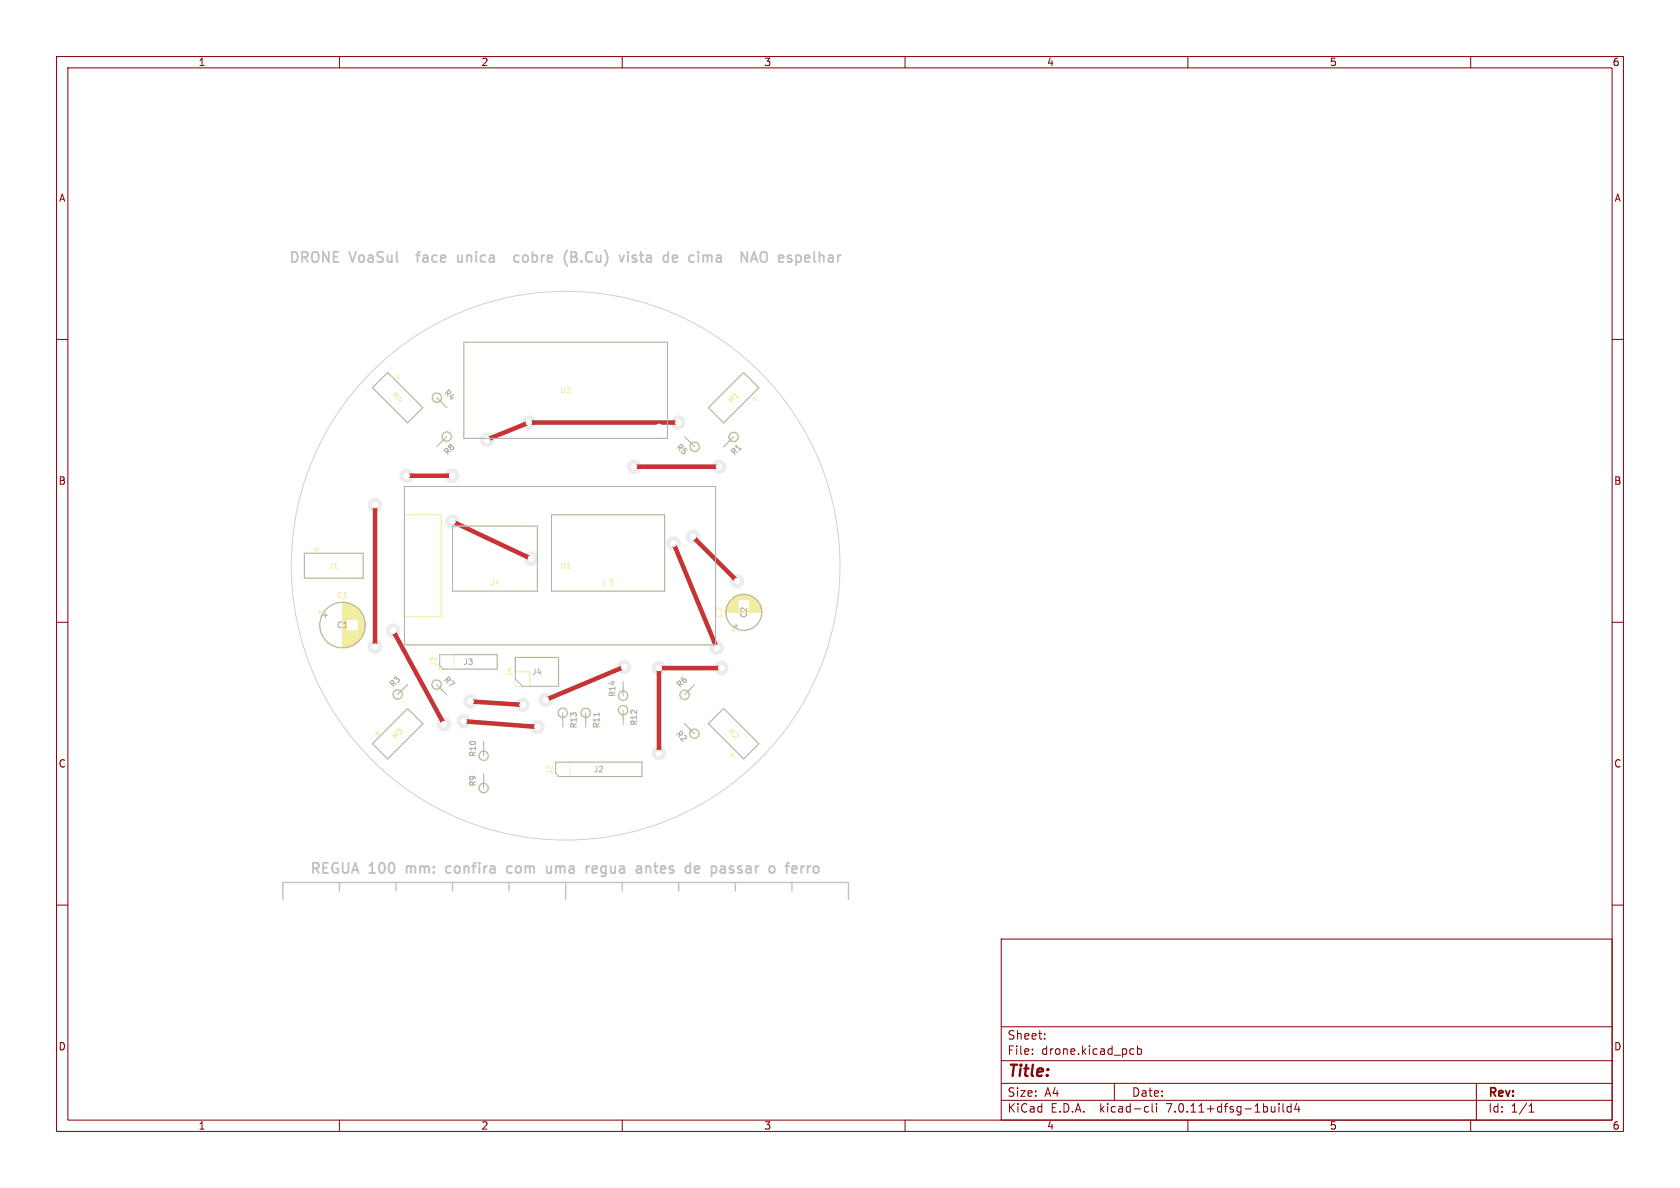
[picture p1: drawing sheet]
<svg xmlns="http://www.w3.org/2000/svg" width="297mm" height="210mm" viewBox="0 0 297 210" stroke-linecap="round" stroke-linejoin="round" font-family="sans-serif">
<defs><g id="words">
<text font-size="2.8" fill="#840000" x="178" y="190.9">Title:</text>
<g font-size="2.5" fill="#c2c2c2">
<text x="50.9" y="46.9">DRONE</text>
<text x="61.9" y="46.9">VoaSul</text>
<text x="74.9" y="46.9">face</text>
<text x="82.6" y="46.9">unica</text>
<text x="93.9" y="46.9">cobre</text>
<text x="103.3" y="46.9">(B.Cu)</text>
<text x="113.8" y="46.9">vista</text>
<text x="122.1" y="46.9">de</text>
<text x="127.3" y="46.9">cima</text>
<text x="137.7" y="46.9">NAO</text>
<text x="145" y="46.9">espelhar</text>
<text x="54.6" y="154.9">REGUA 100</text>
<text x="72.4" y="154.9">mm:</text>
<text x="80" y="154.9">confira</text>
<text x="91.4" y="154.9">com</text>
<text x="99" y="154.9">uma</text>
<text x="106.6" y="154.9">regua</text>
<text x="116.1" y="154.9">antes</text>
<text x="125.4" y="154.9">de</text>
<text x="130.6" y="154.9">passar</text>
<text x="141.5" y="154.9">o</text>
<text x="145.1" y="154.9">ferro</text>
</g>
<g font-size="2.1" fill="#840000">
<text x="178" y="184">Sheet:</text>
<text x="178" y="186.7">File:</text>
<text x="184.1" y="186.7">drone.kicad_pcb</text>
<text x="178" y="196.9">KiCad</text>
<text x="178" y="194.1">Size:</text>
<text x="184.7" y="194.1">A4</text>
<text x="185.7" y="196.9">E.D.A.</text>
<text x="194.6" y="196.9">kicad-cli</text>
<text x="200" y="194.1">Date:</text>
<text x="206.5" y="196.9">7.0.11+dfsg-1build4</text>
<text x="263" y="194.3">Rev:</text>
<text x="263" y="196.9">Id:</text>
<text x="267.1" y="196.9">1/1</text>
</g>
<g font-size="1.8" fill="#840000">
<text x="35" y="11.9">1</text>
<text x="85" y="11.9">2</text>
<text x="135" y="11.9">3</text>
<text x="185" y="11.9">4</text>
<text x="235" y="11.9">5</text>
<text x="285" y="11.9">6</text>
<text x="10.3" y="35.9">A</text>
<text x="285.4" y="35.9">A</text>
<text x="10.3" y="85.9">B</text>
<text x="285.3" y="85.9">B</text>
<text x="10.3" y="135.9">C</text>
<text x="285.3" y="135.9">C</text>
<text x="10.3" y="185.9">D</text>
<text x="285.3" y="185.9">D</text>
<text x="35" y="199.9">1</text>
<text x="85" y="199.9">2</text>
<text x="135" y="199.9">3</text>
<text x="185" y="199.9">4</text>
<text x="235" y="199.9">5</text>
<text x="285" y="199.9">6</text>
</g>
<g font-size="1.8" fill="#f2eda1">
<text x="69.2" y="66.6" transform="rotate(45 69.2 66.6)">+</text>
<text x="133.4" y="71.7" transform="rotate(-45 133.4 71.7)">+</text>
<text x="55.1" y="97.9">+</text>
<text x="66.6" y="130.8" transform="rotate(-45 66.6 130.8)">+</text>
<text x="128.3" y="133.4" transform="rotate(45 128.3 133.4)">+</text>
</g>
<g font-size="1.4" fill="#f2eda1">
<text x="69" y="70" transform="rotate(45 69 70)">M4</text>
<text x="98.9" y="69.7">U2</text>
<text x="129.4" y="71.6" transform="rotate(-45 129.4 71.6)">M1</text>
<text x="58" y="100.7">J1</text>
<text x="98.9" y="100.7">U1</text>
<text x="59.4" y="106">C1</text>
<text x="86.4" y="103.7">U4</text>
<text x="127.8" y="109.4" transform="rotate(-90 127.8 109.4)">C2</text>
<text x="77.4" y="118" transform="rotate(-90 77.4 118)">J3</text>
<text x="90.8" y="119.8" transform="rotate(-90 90.8 119.8)">J4</text>
<text x="70" y="131" transform="rotate(-45 70 131)">M3</text>
<text x="128.4" y="129.4" transform="rotate(45 128.4 129.4)">M2</text>
<text x="97.9" y="137" transform="rotate(-90 97.9 137)">J2</text>
</g>
<g font-size="1.4" fill="#afafaf">
<text x="78.2" y="69.6" transform="rotate(45 78.2 69.6)">R4</text>
<text x="79.2" y="80.7" transform="rotate(-45 79.2 80.7)">R8</text>
<text x="119.3" y="79.2" transform="rotate(45 119.3 79.2)">R5</text>
<text x="129.9" y="80.8" transform="rotate(-45 129.9 80.8)">R1</text>
<text x="59.4" y="111.2">C1</text>
<text x="132.2" y="109.4" transform="rotate(-90 132.2 109.4)">C2</text>
<text x="81.8" y="117.7">J3</text>
<text x="93.9" y="119.5">J4</text>
<text x="69.6" y="121.8" transform="rotate(-45 69.6 121.8)">R3</text>
<text x="78.1" y="120.3" transform="rotate(45 78.1 120.3)">R7</text>
<text x="109" y="123.3" transform="rotate(-90 109 123.3)">R14</text>
<text x="120.3" y="121.9" transform="rotate(-45 120.3 121.9)">R6</text>
<text x="102.1" y="128.8" transform="rotate(-90 102.1 128.8)">R13</text>
<text x="106.2" y="128.8" transform="rotate(-90 106.2 128.8)">R11</text>
<text x="112.8" y="128.4" transform="rotate(-90 112.8 128.4)">R12</text>
<text x="119.2" y="129.9" transform="rotate(45 119.2 129.9)">R2</text>
<text x="84.3" y="133.9" transform="rotate(-90 84.3 133.9)">R10</text>
<text x="104.9" y="136.7">J2</text>
<text x="84.3" y="139.1" transform="rotate(-90 84.3 139.1)">R9</text>
</g>
<text font-size="1.4" fill="#fff" x="106.4" y="103.7">U3</text>
</g></defs>
<g fill="none" stroke="#840000" stroke-width=".18">
<path d="M10 10h277v190h-277zM12 12h273v186h-273zM60 10v2M110 10v2M160 10v2M210 10v2M260 10v2M10 60h2M285 60h2M10 110h2M285 110h2M10 160h2"/>
<path d="M285 160h2M177 166h108v32h-108zM60 198v2M110 198v2M160 198v2M177 194.5h108M177 191.5h108M177 187.5h108M177 181.5h108M182.5 186.3v.1M182.5 185.5v.1M184.7 183.6v.1"/>
<path d="M184.7 182.8v.1M197 191.5v3M200 185.4l.5 .1M200.5 186.3l-.5 .1M201.1 185.5l.4-.1 .3 .3v.4l-.1 .2h-.6M201.1 184.9v1.5M202.6 195.6l.4 .1M203 196.5l-.4 .1M203.7 195.1v1.3l.2 .2M204.5 195.1v.1M204.5 195.6v1M210 198v2"/>
<path d="M226.1 195.1v.1M226.1 195.6v1M226.8 195.1v1.3l.2 .2M228.2 195.7l-.4-.1-.3 .3v.4l.2 .2h.5M228.2 195.1v1.5M229.2 195l-.3 1.1h.9M229.6 195.6v1M260 198v2M261 191.5v6.5M270.3 196.6h.9M270.3 195.5l.4-.4v1.5"/>
</g>
<g fill="#ececec" stroke="#ececec" stroke-width=".18">
<circle cx="92.4" cy="124.6" r="1.2"/>
<circle cx="83.2" cy="124" r="1.2"/>
<circle cx="80" cy="92.2" r="1.2"/>
<circle cx="130.3" cy="102.7" r="1.2"/>
<circle cx="86.1" cy="77.7" r="1.2"/>
<circle cx="69.5" cy="111.5" r="1.2"/>
<circle cx="96.5" cy="123.7" r="1.2"/>
<circle cx="110.3" cy="117.9" r="1.2"/>
<circle cx="122.5" cy="94.9" r="1.2"/>
<circle cx="82" cy="127.5" r="1.2"/>
<circle cx="93.9" cy="98.7" r="1.2"/>
<circle cx="78.5" cy="128" r="1.2"/>
<circle cx="95" cy="128.5" r="1.2"/>
<circle cx="119.9" cy="74.7" r="1.2"/>
<circle cx="93.5" cy="74.7" r="1.2"/>
<circle cx="116.5" cy="118.1" r="1.2"/>
<circle cx="116.5" cy="133.1" r="1.2"/>
<circle cx="127.5" cy="118.1" r="1.2"/>
<circle cx="66.3" cy="114.3" r="1.2"/>
<circle cx="71.9" cy="84.1" r="1.2"/>
<circle cx="79.9" cy="84.1" r="1.2"/>
<circle cx="66.3" cy="89.3" r="1.2"/>
<circle cx="127.1" cy="82.5" r="1.2"/>
<circle cx="112.1" cy="82.5" r="1.2"/>
<circle cx="119.1" cy="96.1" r="1.2"/>
<circle cx="126.7" cy="114.5" r="1.2"/>
</g>
<path d="M119.9 74.7h-26.4l-7.4 3M66.3 89.3v25M71.9 84.1h8M80 92.2l13.8 6.6M112.1 82.5h15M119.1 96.1l7.6 18.4M122.5 94.9l7.8 7.8M69.5 111.5l9 16.5M110.3 117.9l-13.8 5.8M127.5 118.1h-11v15M82 127.5l13 1M83.2 124l9.2 .6" fill="none" stroke="#c83434" stroke-width=".8"/>
<g fill="#fff" stroke="#fff" stroke-width=".18">
<circle cx="92.4" cy="124.6" r=".45"/>
<circle cx="83.2" cy="124" r=".45"/>
<circle cx="80" cy="92.2" r=".45"/>
<circle cx="130.3" cy="102.7" r=".45"/>
<circle cx="86.1" cy="77.7" r=".45"/>
<circle cx="69.5" cy="111.5" r=".45"/>
<circle cx="96.5" cy="123.7" r=".45"/>
<circle cx="110.3" cy="117.9" r=".45"/>
<circle cx="122.5" cy="94.9" r=".45"/>
<circle cx="82" cy="127.5" r=".45"/>
<circle cx="93.9" cy="98.8" r=".45"/>
<circle cx="78.5" cy="128" r=".45"/>
<circle cx="95" cy="128.5" r=".45"/>
<circle cx="119.9" cy="74.7" r=".45"/>
<circle cx="93.5" cy="74.7" r=".45"/>
<circle cx="116.5" cy="118.1" r=".45"/>
<circle cx="116.5" cy="133.1" r=".45"/>
<circle cx="127.5" cy="118.1" r=".45"/>
<circle cx="66.3" cy="114.3" r=".45"/>
<circle cx="71.9" cy="84.1" r=".45"/>
<circle cx="79.9" cy="84.1" r=".45"/>
<circle cx="66.3" cy="89.3" r=".45"/>
<circle cx="127.1" cy="82.5" r=".45"/>
<circle cx="112.1" cy="82.5" r=".45"/>
<circle cx="119.1" cy="96.1" r=".45"/>
<circle cx="126.7" cy="114.5" r=".45"/>
<circle cx="68.5" cy="68.5" r=".5"/>
<circle cx="72.1" cy="72.1" r=".5"/>
<circle cx="129.7" cy="77.2" r=".45"/>
<circle cx="127.9" cy="79" r=".45"/>
<circle cx="131.5" cy="68.5" r=".5"/>
<circle cx="127.9" cy="72.1" r=".5"/>
<circle cx="79" cy="77.2" r=".45"/>
<circle cx="77.2" cy="79" r=".45"/>
<circle cx="70.3" cy="122.8" r=".45"/>
<circle cx="72.1" cy="121" r=".45"/>
<circle cx="85.5" cy="139.3" r=".45"/>
<circle cx="85.5" cy="136.8" r=".45"/>
<circle cx="79" cy="117" r=".5"/>
<circle cx="81.5" cy="117" r=".5"/>
<circle cx="84.1" cy="117" r=".5"/>
<circle cx="86.6" cy="117" r=".5"/>
<circle cx="77.1" cy="112.7" r=".5"/>
<circle cx="79.7" cy="112.7" r=".5"/>
<circle cx="82.2" cy="112.7" r=".5"/>
<circle cx="84.8" cy="112.7" r=".5"/>
<circle cx="87.3" cy="112.7" r=".5"/>
<circle cx="89.8" cy="112.7" r=".5"/>
<circle cx="92.4" cy="112.7" r=".5"/>
<circle cx="94.9" cy="112.7" r=".5"/>
<circle cx="97.5" cy="112.7" r=".5"/>
<circle cx="100" cy="112.7" r=".5"/>
<circle cx="102.5" cy="112.7" r=".5"/>
<circle cx="105.1" cy="112.7" r=".5"/>
<circle cx="107.6" cy="112.7" r=".5"/>
<circle cx="110.2" cy="112.7" r=".5"/>
<circle cx="112.7" cy="112.7" r=".5"/>
<circle cx="115.2" cy="112.7" r=".5"/>
<circle cx="117.8" cy="112.7" r=".5"/>
<circle cx="120.3" cy="112.7" r=".5"/>
<circle cx="122.9" cy="112.7" r=".5"/>
<circle cx="77.1" cy="87.3" r=".5"/>
<circle cx="79.7" cy="87.3" r=".5"/>
<circle cx="82.2" cy="87.3" r=".5"/>
<circle cx="84.8" cy="87.3" r=".5"/>
<circle cx="87.3" cy="87.3" r=".5"/>
<circle cx="89.8" cy="87.3" r=".5"/>
<circle cx="92.4" cy="87.3" r=".5"/>
<circle cx="94.9" cy="87.3" r=".5"/>
<circle cx="97.5" cy="87.3" r=".5"/>
<circle cx="100" cy="87.3" r=".5"/>
<circle cx="102.5" cy="87.3" r=".5"/>
<circle cx="105.1" cy="87.3" r=".5"/>
<circle cx="107.6" cy="87.3" r=".5"/>
<circle cx="110.2" cy="87.3" r=".5"/>
<circle cx="112.7" cy="87.3" r=".5"/>
<circle cx="115.2" cy="87.3" r=".5"/>
<circle cx="117.8" cy="87.3" r=".5"/>
<circle cx="120.3" cy="87.3" r=".5"/>
<circle cx="122.9" cy="87.3" r=".5"/>
<circle cx="58.8" cy="110.5" r=".5"/>
<circle cx="62.3" cy="110.5" r=".5"/>
<circle cx="110.2" cy="123" r=".45"/>
<circle cx="110.2" cy="120.5" r=".45"/>
<circle cx="121" cy="122.8" r=".45"/>
<circle cx="122.8" cy="121" r=".45"/>
<circle cx="99.5" cy="136" r=".5"/>
<circle cx="102" cy="136" r=".5"/>
<circle cx="104.6" cy="136" r=".5"/>
<circle cx="107.1" cy="136" r=".5"/>
<circle cx="109.7" cy="136" r=".5"/>
<circle cx="112.2" cy="136" r=".5"/>
<circle cx="68.5" cy="131.5" r=".5"/>
<circle cx="72.1" cy="127.9" r=".5"/>
<circle cx="131.5" cy="109.5" r=".45"/>
<circle cx="131.5" cy="107" r=".45"/>
<circle cx="56" cy="100" r=".65"/>
<circle cx="62" cy="100" r=".65"/>
<circle cx="85.5" cy="133.6" r=".45"/>
<circle cx="85.5" cy="131.1" r=".45"/>
<circle cx="77.2" cy="70.3" r=".45"/>
<circle cx="79" cy="72.1" r=".45"/>
<circle cx="99.9" cy="103" r=".5"/>
<circle cx="102.4" cy="103" r=".5"/>
<circle cx="105" cy="103" r=".5"/>
<circle cx="110" cy="103" r=".5"/>
<circle cx="112.6" cy="103" r=".5"/>
<circle cx="115.1" cy="103" r=".5"/>
<circle cx="83.5" cy="62.5" r=".5"/>
<circle cx="83.5" cy="75.5" r=".5"/>
<circle cx="116.5" cy="62.5" r=".5"/>
<circle cx="116.5" cy="75.5" r=".5"/>
<circle cx="92.4" cy="120" r=".5"/>
<circle cx="92.4" cy="117.5" r=".5"/>
<circle cx="94.9" cy="120" r=".5"/>
<circle cx="94.9" cy="117.5" r=".5"/>
<circle cx="97.5" cy="120" r=".5"/>
<circle cx="97.5" cy="117.5" r=".5"/>
<circle cx="99.5" cy="126" r=".45"/>
<circle cx="99.5" cy="128.5" r=".45"/>
<circle cx="131.5" cy="131.5" r=".5"/>
<circle cx="127.9" cy="127.9" r=".5"/>
<circle cx="103.5" cy="126" r=".45"/>
<circle cx="103.5" cy="128.5" r=".45"/>
<circle cx="77.2" cy="121" r=".45"/>
<circle cx="79" cy="122.8" r=".45"/>
<circle cx="122.8" cy="129.7" r=".45"/>
<circle cx="121" cy="127.9" r=".45"/>
<circle cx="110.2" cy="125.5" r=".45"/>
<circle cx="110.2" cy="128.1" r=".45"/>
<circle cx="81.2" cy="103" r=".5"/>
<circle cx="83.7" cy="103" r=".5"/>
<circle cx="86.2" cy="103" r=".5"/>
<circle cx="88.8" cy="103" r=".5"/>
<circle cx="91.3" cy="103" r=".5"/>
<circle cx="93.9" cy="103" r=".5"/>
<circle cx="122.8" cy="79" r=".45"/>
<circle cx="121" cy="77.2" r=".45"/>
</g>
<g fill="none" stroke="#f2eda1" stroke-width=".18">
<path d="M65.8 68.5l2.7-2.7 6.3 6.3-2.7 2.7zM77.9 71l.4 .4M78.3 77.8l-.4 .5M82 60.5h36v17h-36zM121.7 77.9l.5 .4M125.2 72.1l6.3-6.3 2.7 2.7-6.3 6.3zM129 77.9l-.4 .4M53.8 97.8h10.4v4.4h-10.4zM71.5 86h55v28h-55zM71.5 91h6.5v18h-6.5M80 93h15v11.5h-15zM97.5 91h20v13.5h-20z"/>
<path d="M56.1 108.2h.8M56.5 107.8v.8M60.6 106.4v8.2M60.7 106.4v8.2M60.8 106.4v8.2M60.9 106.4v8.2M61 106.4v8.2M61.1 106.5v8M61.2 106.5v8M61.3 106.5v3M61.3 111.5v3M61.4 106.5v3"/>
<path d="M61.4 111.5v3M61.5 106.5v3M61.5 111.5v3M61.6 106.5v3M61.6 111.5v3M61.6 106.6v2.9M61.6 111.5v2.9M61.7 106.6v2.9M61.7 111.5v2.9M61.8 106.6v2.9M61.8 111.5v2.9M61.9 106.6v2.9"/>
<path d="M61.9 111.5v2.9M61.9 106.7v2.8M62 106.7v2.8M62 111.5v2.8M62.1 111.5l-.1 2.8M62.1 106.7v2.8M62.1 111.5v2.8M62.2 106.7v2.8M62.2 111.5v2.8M62.2 106.8v2.7M62.2 111.5v2.7M62.3 106.8v2.7"/>
<path d="M62.3 111.5v2.7M62.4 106.8v2.7M62.4 111.5v2.7M62.4 106.9v2.6M62.4 111.5v2.6M62.5 111.5l-.1 2.6M62.5 106.9v2.6M62.5 111.5v2.6M62.6 106.9v2.6M62.6 111.5v2.6M62.6 107v2.5M62.6 111.5v2.5"/>
<path d="M62.7 107v2.5M62.7 111.5v2.5M62.8 107.1v2.4M62.8 111.5v2.4M62.9 107.1v2.4M62.9 111.5v2.4M63 107.2v2.3M63 111.5v2.3M63.1 107.3v2.2M63.1 111.5v2.2M63.2 107.3v2.2M63.2 111.5v2.2"/>
<path d="M63.2 107.4v2.1M63.2 111.5v2.1M63.3 107.4v2.1M63.3 111.5v2.1M63.4 107.5v6M63.4 107.6v5.8M63.5 107.6v5.8M63.5 107.7v5.6M63.6 107.7v5.6M63.6 107.8v5.4M63.7 107.8v5.4M63.7 107.9v5.2"/>
<path d="M63.8 108v5M63.9 108.1v4.8M63.9 108.2v4.6M64 108.2v4.6M64 108.3v4.4M64.1 108.4v4.2M64.1 108.5v4M64.2 108.6v3.8M64.2 108.7v3.6M64.3 108.8v3.4M64.3 108.9v3.2M64.4 108.9v3.2"/>
<path d="M64.4 109v3M64.4 109.2v2.6M64.5 109.3v2.4M64.5 109.4v2.2M64.6 109.6v1.8M64.6 110v1M77.7 118.3h1.3M80.3 115.7h7.7v2.6h-7.7zM91.1 116.2h7.7v5.2h-5.1v-2.6h-2.6zM128.3 108.2h6.4M128.3 108.1h6.4M128.3 108h2.2"/>
<path d="M128.3 107.9h2.2M128.3 107.8h2.2M128.3 107.7h2.2M128.3 107.6h2.2M128.4 107.5h2.1M128.4 107.4h2.1M128.4 107.3h2.1M128.4 107.2h2.1M128.5 107.2h2M128.5 107.1h2M128.5 107h2M128.5 106.9h2"/>
<path d="M128.6 106.9h1.9M128.6 106.8h1.9M128.6 106.7h1.9M128.7 106.7h1.8M128.7 106.6h1.8M128.8 106.5h1.7M128.8 106.4h1.7M128.9 106.4h1.6M128.9 106.3h1.6M129 106.2h1.5M129.1 106.1h1.4M129.1 106h1.4"/>
<path d="M129.2 106h1.3M129.2 105.9h4.6M129.3 105.9h4.4M129.3 105.8h4.4M129.3 111.4h.7M129.4 105.8h4.2M129.5 105.7h4M129.6 105.6h3.8M129.7 111.1v.7M129.7 105.6h3.6M129.7 105.5h3.6M129.8 105.5h3.4"/>
<path d="M129.8 105.4h3.4M129.9 105.4h3.2M130 105.4h3M130.1 105.3h2.8M130.2 105.3h2.6M130.2 105.2h2.6M130.3 105.2h2.4M130.6 105.1h1.8M130.7 105.1h1.6M130.9 105h1.2M131.1 105h.8M132.5 108h2.2"/>
<path d="M132.5 107.9h2.2M132.5 107.8h2.2M132.5 107.7l2.2 .1M132.5 107.7h2.2M132.5 107.6h2.2M132.5 107.5h2.1M132.5 107.4h2.1M132.5 107.3h2.1M132.5 107.2h2.1M132.5 107.2h2M132.5 107.1h2M132.5 107h2"/>
<path d="M132.5 106.9h2M132.5 106.8l1.9 .1M132.5 106.8h1.9M132.5 106.7h1.9M132.5 106.7h1.8M132.5 106.6h1.8M132.5 106.5h1.7M132.5 106.4l1.7 .1M132.5 106.4h1.7M132.5 106.4h1.6M132.5 106.3h1.6M132.5 106.2h1.5"/>
<path d="M132.5 106.1h1.4M132.5 106h1.4M132.5 106h1.3M65.8 131.5l6.3-6.3 2.7 2.7-6.3 6.3zM71.4 121.7l-.4 .4M77.8 121.7l.5 .4M85.5 132.1v.6M85.5 137.8v.6M91.1 120v1.4h1.3M98.2 137.3h1.3M99.5 126.9v.6M100.8 134.7h12.7v2.6h-12.7z"/>
<path d="M103.5 126.9v.6M105.9 126v.6M110.2 121.5v.6M110.2 126.5v.6M121.7 128.6l.4 .4M122.1 121.7l-.4 .5M127.9 125.2l6.3 6.3-2.7 2.7-6.3-6.3z"/>
<circle cx="77.2" cy="70.3" r=".92"/>
<circle cx="79" cy="77.2" r=".92"/>
<circle cx="122.8" cy="79" r=".92"/>
<circle cx="129.7" cy="77.2" r=".92"/>
<circle cx="60.5" cy="110.5" r="4.1"/>
<circle cx="131.5" cy="108.2" r="3.3"/>
<circle cx="70.3" cy="122.8" r=".92"/>
<circle cx="77.2" cy="121" r=".92"/>
<circle cx="85.5" cy="139.3" r=".92"/>
<circle cx="85.5" cy="133.6" r=".92"/>
<circle cx="99.5" cy="126" r=".92"/>
<circle cx="103.5" cy="126" r=".92"/>
<circle cx="110.2" cy="123" r=".92"/>
<circle cx="110.2" cy="125.5" r=".92"/>
<circle cx="121" cy="122.8" r=".92"/>
<circle cx="122.8" cy="129.7" r=".92"/>
</g>
<g fill="none" stroke="#afafaf" stroke-width=".18">
<path d="M65.8 68.5l2.7-2.7 6.3 6.3-2.7 2.7zM77.2 70.3l1.8 1.8M79 77.2l-1.8 1.8M82 60.5h36v17h-36zM121 77.2l1.8 1.8M125.2 72.1l6.3-6.3 2.7 2.7-6.3 6.3zM129.7 77.2l-1.8 1.8M53.8 97.8h10.4v4.4h-10.4zM71.5 86h55v28h-55zM80 93h15v11.5h-15zM97.5 91h20v13.5h-20zM57.1 108.8h.8"/>
<path d="M57.5 108.4v.8M77.7 115.7h10.2v2.6h-9.5l-.7-.7zM91.1 116.2h7.6v5.1h-6.3l-1.3-1.3zM129.8 110.6h.6M130.1 110.3v.6M65.8 131.5l6.3-6.3 2.7 2.7-6.3 6.3zM72.1 121l-1.8 1.8M77.2 121l1.8 1.8M85.5 131.1v2.5M85.5 136.8v2.5M98.2 134.7h15.3v2.6h-14.6l-.7-.7zM99.5 126v2.5"/>
<path d="M103.5 126v2.5M105.9 126v.6M110.2 120.5v2.5M110.2 125.5v2.6M121 127.9l1.8 1.8M122.8 121l-1.8 1.8M127.9 125.2l6.3 6.3-2.7 2.7-6.3-6.3z"/>
<circle cx="77.2" cy="70.3" r=".8"/>
<circle cx="79" cy="77.2" r=".8"/>
<circle cx="122.8" cy="79" r=".8"/>
<circle cx="129.7" cy="77.2" r=".8"/>
<circle cx="60.5" cy="110.5" r="4"/>
<circle cx="131.5" cy="108.2" r="3.1"/>
<circle cx="70.3" cy="122.8" r=".8"/>
<circle cx="77.2" cy="121" r=".8"/>
<circle cx="85.5" cy="133.6" r=".8"/>
<circle cx="85.5" cy="139.3" r=".8"/>
<circle cx="99.5" cy="126" r=".8"/>
<circle cx="103.5" cy="126" r=".8"/>
<circle cx="110.2" cy="125.5" r=".8"/>
<circle cx="110.2" cy="123" r=".8"/>
<circle cx="121" cy="122.8" r=".8"/>
<circle cx="122.8" cy="129.7" r=".8"/>
</g>
<path d="M50 159v-3h100v3M60 156v1.5M70 156v1.5M80 156v1.5M90 156v1.5M100 156v3M110 156v1.5M120 156v1.5M130 156v1.5M140 156v1.5" fill="none" stroke="#c2c2c2" stroke-width=".25"/>
<g fill="none" stroke="#c2c2c2" stroke-width=".32">
<path d="M73.6 45.1h.6M74.2 44.5l-.3 .1-.1 .2v1.5M80.9 45.1l.1 1.1a.49 .49 0 0 0 .7-.1M81.7 45.1v1.2M91.7 45.2l-.5-.1-.3 .4v.5l.1 .2h.7M93.2 45.2a.49 .49 0 0 0-.8 .3v.5a.49 .49 0 0 0 .8 .2M101 44.5l.8 .1a.43 .43 0 0 1 .1 .4 .43 .43 0 0 1-.3 .4 .48 .48 0 0 1 .4 .4 .48 .48 0 0 1-.3 .5h-.7zM101 45.4h.6M112.5 45.2l-.5-.1-.2 .3 .1 .2 .6 .2v.4h-.7M125.6 45.1l.2 .3v.9M132.9 45.8h.8M133.3 44.5l.6 1.8"/>
<path d="M134.7 44.6a.6 .6 0 0 1 .6 0 .6 .6 0 0 1 .3 .5v.6a.6 .6 0 0 1-.6 .6 .6 .6 0 0 1-.6-.6v-.6zM143.9 44.5v1.6l.3 .2M79.5 153.1h-.3l-.4 .4 .1 .6 .3 .2h.3M90.5 153.2l-.5-.1-.4 .4v.5l.2 .2h.7M97.4 154.1a.49 .49 0 0 1-.7 .1M97.4 153.1v1.2M104.7 153.7l.9-.2-.1-.3-.5-.1-.3 .3 .1 .8h.7M114.2 153.3a.45 .45 0 0 1 .8 .1v.9M114.2 153.1v1.2M123.1 153.1l.5 .1 .1 .3-.9 .2M123.6 154.2l-.5 .1M129 153.5l.1 .1 .6 .2v.2l-.2 .3-.5-.1"/>
<path d="M129.7 153.2l-.5-.1-.2 .3M138.8 153.1h.7M139.5 152.5l-.3 .1-.1 .2v1.5M140.8 153.2l-.5-.1-.3 .3 .1 .8h.7M140.9 153.5l-.9 .2M144.4 153.1a.49 .49 0 0 0-.6 .4v.5a.49 .49 0 0 0 .6 .3"/>
</g>
<circle cx="100" cy="100" r="48.5" fill="none" stroke="#d0d2cd" stroke-width=".18"/>
<use href="#words"/>
</svg>
